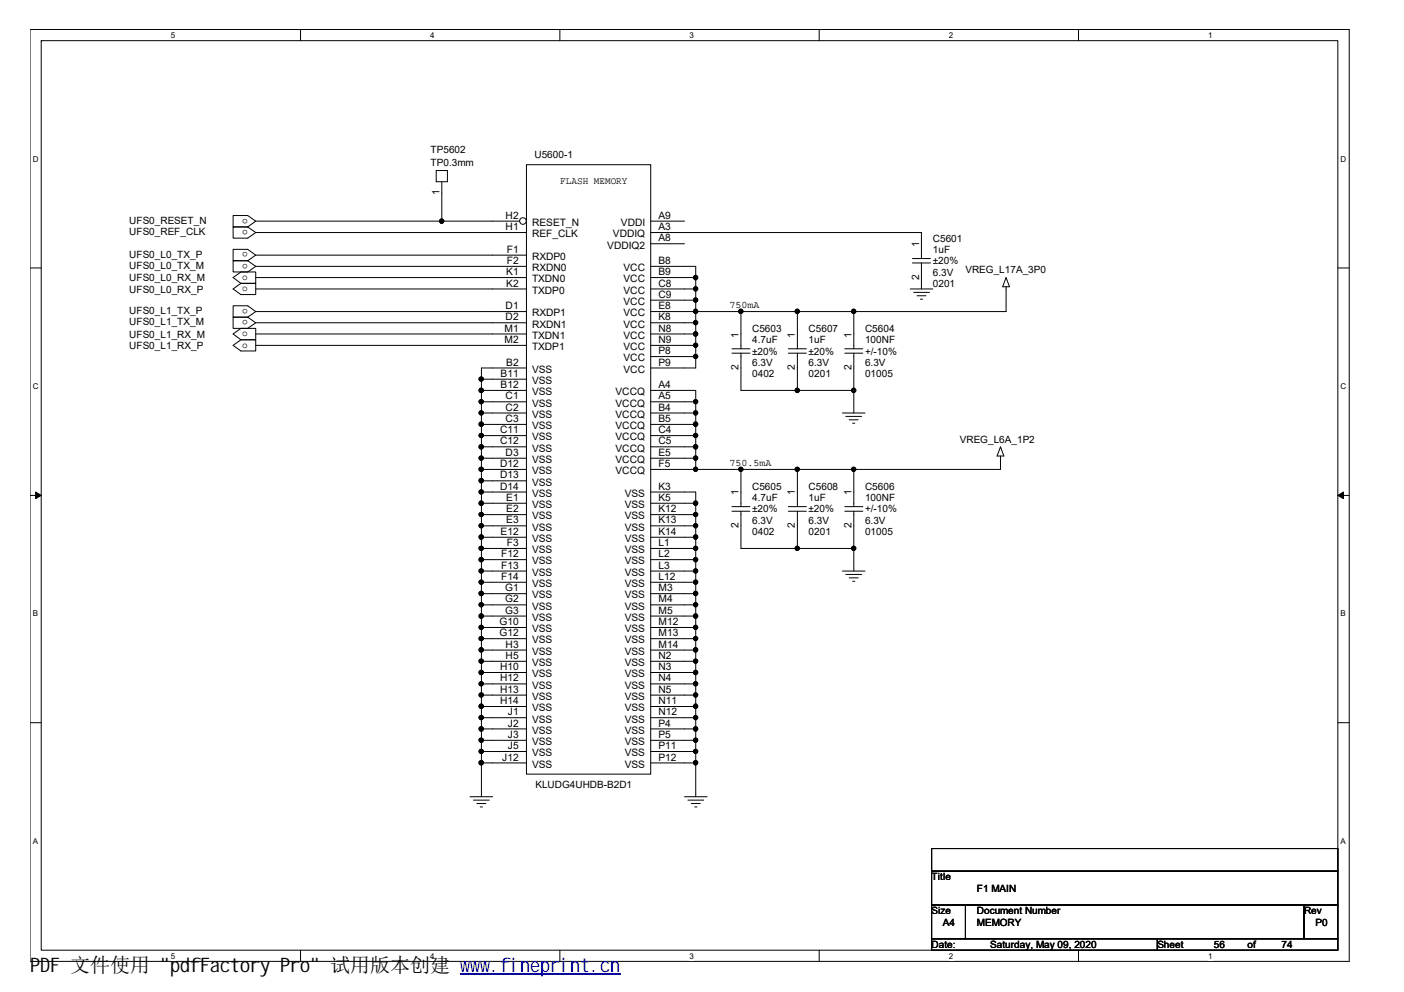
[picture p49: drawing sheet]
<svg xmlns="http://www.w3.org/2000/svg" width="297mm" height="210mm" viewBox="0 0 297 210" stroke-linecap="round" stroke-linejoin="round" font-family="sans-serif">
<defs><g id="words">
<text font-size="4.2" x="6.3" y="205.7">PDF 文件使用 &quot;pdfFactory Pro&quot; 试用版本创建 ww</text>
<text font-size="4.2" fill="#00f" x="99.5" y="205.7">w.fineprint.cn</text>
<g font-size="2.2">
<text x="93" y="41.3" transform="rotate(-90 93 41.3)">1</text>
<text x="107" y="46.3">H2</text>
<text x="112.6" y="47.8">RESET_N</text>
<text x="131.4" y="47.8">VDDI</text>
<text x="139.3" y="46.3">A9</text>
<text x="107" y="48.7">H1</text>
<text x="107.2" y="53.5">F1</text>
<text x="112.6" y="50.2">REF_CLK</text>
<text x="128.5" y="52.6">VDDIQ2</text>
<text x="129.7" y="50.2">VDDIQ</text>
<text x="139.3" y="48.7">A3</text>
<text x="139.3" y="51.1">A8</text>
<text x="194.4" y="52.3" transform="rotate(-90 194.4 52.3)">1</text>
<text x="107.1" y="58.2">K1</text>
<text x="107.2" y="55.9">F2</text>
<text x="112.6" y="55">RXDP0</text>
<text x="112.6" y="57.4">RXDN0</text>
<text x="112.6" y="59.7">TXDN0</text>
<text x="131.9" y="57.4">VCC</text>
<text x="131.9" y="59.7">VCC</text>
<text x="139.3" y="55.9">B8</text>
<text x="139.3" y="58.2">B9</text>
<text x="194.4" y="59.2" transform="rotate(-90 194.4 59.2)">2</text>
<text x="107" y="65.4">D1</text>
<text x="107.1" y="60.6">K2</text>
<text x="112.6" y="62.2">TXDP0</text>
<text x="131.9" y="62.2">VCC</text>
<text x="131.9" y="64.5">VCC</text>
<text x="139.3" y="60.6">C8</text>
<text x="139.3" y="63">C9</text>
<text x="139.3" y="65.4">E8</text>
<text x="106.7" y="70.2">M1</text>
<text x="107" y="67.8">D2</text>
<text x="112.6" y="66.9">RXDP1</text>
<text x="112.6" y="69.3">RXDN1</text>
<text x="112.6" y="71.7">TXDN1</text>
<text x="131.9" y="66.9">VCC</text>
<text x="131.9" y="69.3">VCC</text>
<text x="131.9" y="71.7">VCC</text>
<text x="139.3" y="67.8">K8</text>
<text x="139.3" y="70.2">N8</text>
<text x="156.3" y="71.4" transform="rotate(-90 156.3 71.4)">1</text>
<text x="168.2" y="71.4" transform="rotate(-90 168.2 71.4)">1</text>
<text x="180.1" y="71.4" transform="rotate(-90 180.1 71.4)">1</text>
<text x="106.7" y="72.6">M2</text>
<text x="107.1" y="77.4">B2</text>
<text x="112.6" y="74.1">TXDP1</text>
<text x="131.9" y="74.1">VCC</text>
<text x="131.9" y="76.5">VCC</text>
<text x="139.3" y="72.6">N9</text>
<text x="139.3" y="74.9">P8</text>
<text x="139.3" y="77.4">P9</text>
<text x="105.9" y="79.7">B11</text>
<text x="105.9" y="82.1">B12</text>
<text x="112.6" y="78.9">VSS</text>
<text x="112.6" y="81.3">VSS</text>
<text x="112.6" y="83.6">VSS</text>
<text x="130.2" y="83.6">VCCQ</text>
<text x="131.9" y="78.9">VCC</text>
<text x="139.3" y="82.1">A4</text>
<text x="156.3" y="78.3" transform="rotate(-90 156.3 78.3)">2</text>
<text x="168.2" y="78.3" transform="rotate(-90 168.2 78.3)">2</text>
<text x="180.1" y="78.3" transform="rotate(-90 180.1 78.3)">2</text>
<text x="107" y="84.5">C1</text>
<text x="107" y="86.9">C2</text>
<text x="107" y="89.3">C3</text>
<text x="112.6" y="86">VSS</text>
<text x="112.6" y="88.4">VSS</text>
<text x="130.2" y="86">VCCQ</text>
<text x="130.2" y="88.4">VCCQ</text>
<text x="139.3" y="84.5">A5</text>
<text x="139.3" y="86.9">B4</text>
<text x="139.3" y="89.3">B5</text>
<text x="105.8" y="91.7">C11</text>
<text x="105.8" y="94">C12</text>
<text x="112.6" y="90.8">VSS</text>
<text x="112.6" y="93.2">VSS</text>
<text x="112.6" y="95.6">VSS</text>
<text x="130.2" y="90.8">VCCQ</text>
<text x="130.2" y="93.2">VCCQ</text>
<text x="130.2" y="95.6">VCCQ</text>
<text x="139.3" y="91.7">C4</text>
<text x="139.3" y="94">C5</text>
<text x="105.8" y="98.8">D12</text>
<text x="105.8" y="101.2">D13</text>
<text x="107" y="96.4">D3</text>
<text x="112.6" y="98">VSS</text>
<text x="112.6" y="100.3">VSS</text>
<text x="130.2" y="98">VCCQ</text>
<text x="130.2" y="100.3">VCCQ</text>
<text x="139.3" y="96.4">E5</text>
<text x="139.3" y="98.8">F5</text>
<text x="105.8" y="103.6">D14</text>
<text x="107.1" y="106">E1</text>
<text x="112.6" y="102.8">VSS</text>
<text x="112.6" y="105.1">VSS</text>
<text x="112.6" y="107.5">VSS</text>
<text x="132.2" y="105.1">VSS</text>
<text x="132.2" y="107.5">VSS</text>
<text x="139.3" y="103.6">K3</text>
<text x="139.3" y="106">K5</text>
<text x="156.3" y="104.8" transform="rotate(-90 156.3 104.8)">1</text>
<text x="168.2" y="104.8" transform="rotate(-90 168.2 104.8)">1</text>
<text x="180.1" y="104.8" transform="rotate(-90 180.1 104.8)">1</text>
<text x="105.9" y="113.2">E12</text>
<text x="107.1" y="108.4">E2</text>
<text x="107.1" y="110.8">E3</text>
<text x="112.6" y="109.9">VSS</text>
<text x="112.6" y="112.3">VSS</text>
<text x="132.2" y="109.9">VSS</text>
<text x="132.2" y="112.3">VSS</text>
<text x="139.3" y="108.4">K12</text>
<text x="139.3" y="110.8">K13</text>
<text x="139.3" y="113.2">K14</text>
<text x="156.3" y="111.8" transform="rotate(-90 156.3 111.8)">2</text>
<text x="168.2" y="111.8" transform="rotate(-90 168.2 111.8)">2</text>
<text x="180.1" y="111.8" transform="rotate(-90 180.1 111.8)">2</text>
<text x="106" y="117.9">F12</text>
<text x="107.2" y="115.5">F3</text>
<text x="112.6" y="114.7">VSS</text>
<text x="112.6" y="117.1">VSS</text>
<text x="112.6" y="119.4">VSS</text>
<text x="132.2" y="114.7">VSS</text>
<text x="132.2" y="117.1">VSS</text>
<text x="132.2" y="119.4">VSS</text>
<text x="139.3" y="115.5">L1</text>
<text x="139.3" y="117.9">L2</text>
<text x="106" y="120.3">F13</text>
<text x="106" y="122.7">F14</text>
<text x="106.8" y="125.1">G1</text>
<text x="112.6" y="121.8">VSS</text>
<text x="112.6" y="124.2">VSS</text>
<text x="132.2" y="121.8">VSS</text>
<text x="132.2" y="124.2">VSS</text>
<text x="139.3" y="120.3">L3</text>
<text x="139.3" y="122.7">L12</text>
<text x="139.3" y="125.1">M3</text>
<text x="106.8" y="127.5">G2</text>
<text x="106.8" y="129.9">G3</text>
<text x="112.6" y="126.6">VSS</text>
<text x="112.6" y="129">VSS</text>
<text x="112.6" y="131.4">VSS</text>
<text x="132.2" y="126.6">VSS</text>
<text x="132.2" y="129">VSS</text>
<text x="132.2" y="131.4">VSS</text>
<text x="139.3" y="127.5">M4</text>
<text x="139.3" y="129.9">M5</text>
<text x="105.7" y="132.3">G10</text>
<text x="105.7" y="134.6">G12</text>
<text x="107" y="137">H3</text>
<text x="112.6" y="133.8">VSS</text>
<text x="112.6" y="136.2">VSS</text>
<text x="132.2" y="133.8">VSS</text>
<text x="132.2" y="136.2">VSS</text>
<text x="139.3" y="132.3">M12</text>
<text x="139.3" y="134.6">M13</text>
<text x="139.3" y="137">M14</text>
<text x="105.8" y="141.8">H10</text>
<text x="107" y="139.4">H5</text>
<text x="112.6" y="138.6">VSS</text>
<text x="112.6" y="140.9">VSS</text>
<text x="112.6" y="143.3">VSS</text>
<text x="132.2" y="138.6">VSS</text>
<text x="132.2" y="140.9">VSS</text>
<text x="132.2" y="143.3">VSS</text>
<text x="139.3" y="139.4">N2</text>
<text x="139.3" y="141.8">N3</text>
<text x="105.8" y="144.2">H12</text>
<text x="105.8" y="146.6">H13</text>
<text x="105.8" y="149">H14</text>
<text x="112.6" y="145.7">VSS</text>
<text x="112.6" y="148.1">VSS</text>
<text x="132.2" y="145.7">VSS</text>
<text x="132.2" y="148.1">VSS</text>
<text x="139.3" y="144.2">N4</text>
<text x="139.3" y="146.6">N5</text>
<text x="139.3" y="149">N11</text>
<text x="107.4" y="151.4">J1</text>
<text x="107.4" y="153.7">J2</text>
<text x="112.6" y="150.5">VSS</text>
<text x="112.6" y="152.9">VSS</text>
<text x="112.6" y="155.3">VSS</text>
<text x="132.2" y="150.5">VSS</text>
<text x="132.2" y="152.9">VSS</text>
<text x="132.2" y="155.3">VSS</text>
<text x="139.3" y="151.4">N12</text>
<text x="139.3" y="153.7">P4</text>
<text x="106.3" y="160.9">J12</text>
<text x="107.4" y="156.1">J3</text>
<text x="107.4" y="158.5">J5</text>
<text x="112.6" y="157.7">VSS</text>
<text x="112.6" y="160">VSS</text>
<text x="132.2" y="157.7">VSS</text>
<text x="132.2" y="160">VSS</text>
<text x="139.3" y="156.1">P5</text>
<text x="139.3" y="158.5">P11</text>
<text x="139.3" y="160.9">P12</text>
<text x="112.6" y="162.4">VSS</text>
<text x="132.2" y="162.4">VSS</text>
</g>
<g font-size="2.1">
<text x="91.1" y="32.3">TP5602</text>
<text x="91.1" y="35.2">TP0.3mm</text>
<text x="113.1" y="33.5">U5600-1</text>
<text x="118.5" y="38.9">FLASH MEMORY</text>
<text x="27.3" y="47.3">UFS0_RESET_N</text>
<text x="52.4" y="46.2" transform="rotate(-180 52.4 46.2)">o</text>
<text x="27.3" y="49.7">UFS0_REF_CLK</text>
<text x="52.4" y="48.6" transform="rotate(-180 52.4 48.6)">o</text>
<text x="52.4" y="53.4" transform="rotate(-180 52.4 53.4)">o</text>
<text x="197.4" y="51.2">C5601</text>
<text x="197.4" y="53.5">1uF</text>
<text x="27.3" y="56.9">UFS0_L0_TX_M</text>
<text x="27.3" y="54.5">UFS0_L0_TX_P</text>
<text x="27.3" y="59.5">UFS0_L0_RX_M</text>
<text x="51.2" y="59.2">o</text>
<text x="52.4" y="55.8" transform="rotate(-180 52.4 55.8)">o</text>
<text x="197.4" y="58.3">6.3V</text>
<text x="197.4" y="55.9">±20%</text>
<text x="204.3" y="57.8">VREG_L17A_3P0</text>
<text x="27.3" y="61.9">UFS0_L0_RX_P</text>
<text x="51.2" y="61.6">o</text>
<text x="52.4" y="65.3" transform="rotate(-180 52.4 65.3)">o</text>
<text x="154.3" y="65.2">750mA</text>
<text x="197.4" y="60.7">0201</text>
<text x="27.3" y="68.8">UFS0_L1_TX_M</text>
<text x="27.3" y="66.4">UFS0_L1_TX_P</text>
<text x="27.3" y="71.4">UFS0_L1_RX_M</text>
<text x="51.2" y="71.1">o</text>
<text x="52.4" y="67.7" transform="rotate(-180 52.4 67.7)">o</text>
<text x="159.1" y="70.2">C5603</text>
<text x="171.1" y="70.2">C5607</text>
<text x="183" y="70.2">C5604</text>
<text x="27.3" y="73.8">UFS0_L1_RX_P</text>
<text x="51.2" y="73.5">o</text>
<text x="159.1" y="77.4">6.3V</text>
<text x="159.1" y="75">±20%</text>
<text x="159.1" y="72.6">4.7uF</text>
<text x="171.1" y="75">±20%</text>
<text x="171.1" y="72.6">1uF</text>
<text x="171.1" y="77.4">6.3V</text>
<text x="183" y="72.6">100NF</text>
<text x="183" y="77.4">6.3V</text>
<text x="183" y="75">+/-10%</text>
<text x="159.1" y="79.8">0402</text>
<text x="171.1" y="79.8">0201</text>
<text x="183" y="79.8">01005</text>
<text x="203.1" y="93.7">VREG_L6A_1P2</text>
<text x="154.3" y="98.6">750.5mA</text>
<text x="159.1" y="103.7">C5605</text>
<text x="159.1" y="106.1">4.7uF</text>
<text x="171.1" y="103.7">C5608</text>
<text x="171.1" y="106.1">1uF</text>
<text x="183" y="103.7">C5606</text>
<text x="183" y="106.1">100NF</text>
<text x="159.1" y="113.2">0402</text>
<text x="159.1" y="110.8">6.3V</text>
<text x="159.1" y="108.4">±20%</text>
<text x="171.1" y="108.4">±20%</text>
<text x="171.1" y="113.2">0201</text>
<text x="171.1" y="110.8">6.3V</text>
<text x="183" y="113.2">01005</text>
<text x="183" y="110.8">6.3V</text>
<text x="183" y="108.4">+/-10%</text>
<text x="113.3" y="166.7">KLUDG4UHDB-B2D1</text>
<text x="197.1" y="186.3">Title</text>
<text x="206.7" y="188.7">F1 MAIN</text>
<text x="197.1" y="193.4">Size</text>
<text x="199.5" y="195.8">A4</text>
<text x="206.7" y="193.4">Document Number</text>
<text x="206.7" y="195.8">MEMORY</text>
<text x="275.9" y="193.4">Rev</text>
<text x="278.3" y="195.8">P0</text>
<text x="197.1" y="200.6">Date:</text>
<text x="209.5" y="200.6">Saturday, May 09, 2020</text>
<text x="244.9" y="200.6">Sheet</text>
<text x="256.8" y="200.6">56</text>
<text x="263.9" y="200.6">of</text>
<text x="271.1" y="200.6">74</text>
</g>
<g font-size="1.7">
<text x="36.2" y="8">5</text>
<text x="91" y="8">4</text>
<text x="145.9" y="8">3</text>
<text x="200.7" y="8">2</text>
<text x="255.6" y="8">1</text>
<text x="6.9" y="34.2">D</text>
<text x="283.6" y="34.2">D</text>
<text x="6.9" y="82.3">C</text>
<text x="283.6" y="82.3">C</text>
<text x="6.9" y="130.4">B</text>
<text x="283.6" y="130.4">B</text>
<text x="6.9" y="178.5">A</text>
<text x="283.6" y="178.5">A</text>
<text x="36.2" y="202.8">5</text>
<text x="91" y="202.8">4</text>
<text x="145.9" y="202.8">3</text>
<text x="200.7" y="202.8">2</text>
<text x="255.6" y="202.8">1</text>
</g>
</g></defs>
<path d="M6.3 6.2h279.2v197.2h-279.1zM8.7 8.6h274.3v192.5h-274.3z" fill="none" stroke="#000" stroke-width=".21"/>
<g fill="#fff">
<path d="M36.2 6.5h.9v1.9h-.9z"/>
<path d="M36.2 201.3h.9v1.9h-.9z"/>
</g>
<path d="M63.6 6.2v2.4M63.6 201.1v2.3" fill="none" stroke="#000" stroke-width=".21"/>
<g fill="#fff">
<path d="M91 6.5h.9v1.9h-.9z"/>
<path d="M91 201.3h.9v1.9h-.9z"/>
</g>
<path d="M118.4 6.2v2.4M118.4 201.1v2.3" fill="none" stroke="#000" stroke-width=".21"/>
<g fill="#fff">
<path d="M145.9 6.5h.9v1.9h-.9z"/>
<path d="M145.9 201.3h.9v1.9h-.9z"/>
</g>
<path d="M173.3 6.2v2.4M173.3 201.1v2.3" fill="none" stroke="#000" stroke-width=".21"/>
<g fill="#fff">
<path d="M200.7 6.5h1v1.9h-1z"/>
<path d="M200.7 201.3h1v1.9h-1z"/>
</g>
<path d="M228.2 6.2v2.4M228.2 201.1v2.3" fill="none" stroke="#000" stroke-width=".21"/>
<g fill="#fff">
<path d="M255.6 6.5h.9v1.9h-.9z"/>
<path d="M255.6 201.3h.9v1.9h-.9z"/>
<path d="M6.9 32.7h1.3v1.9h-1.3z"/>
<path d="M283.6 32.7h1.3v1.9h-1.3z"/>
<path d="M6.9 80.7h1.3v1.9h-1.3z"/>
<path d="M283.6 80.7h1.3v1.9h-1.3z"/>
</g>
<path d="M6.3 56.7h2.4M283 56.7h2.4" fill="none" stroke="#000" stroke-width=".21"/>
<g fill="#fff">
<path d="M6.9 128.9h1.2v1.9h-1.2z"/>
<path d="M283.6 128.9h1.2v1.9h-1.2z"/>
</g>
<path d="M6.3 104.8h2.4M283 104.8h2.4" fill="none" stroke="#000" stroke-width=".21"/>
<path d="M7.5 104.1l1.2 .7-1.2 .7zM283 104.8l1.2-.7v1.4z" fill="#000" stroke="#000" stroke-width=".21"/>
<g fill="#fff">
<path d="M6.9 177h1.2v1.9h-1.2z"/>
<path d="M283.6 177h1.2v1.9h-1.2z"/>
</g>
<g fill="none" stroke="#000" stroke-width=".21">
<path d="M111.4 34.9h26.3v128.9h-26.3zM49.3 45.6h3.1l1.7 1.2-1.7 1.2h-3.1zM49.3 48h3.1l1.7 1.2-1.7 1.2h-3.1zM49.3 55.2h3.1l1.7 1.2-1.7 1.1h-3.1zM49.3 52.8h3.1l1.7 1.2-1.7 1.2h-3.1zM49.3 58.7l1.7-1.2h3.1v2.5h-3.1zM212.9 58.7l.7 2h-1.5zM49.3 67.1h3.1l1.7 1.2-1.7 1.2h-3.1zM49.3 64.7h3.1l1.7 1.2-1.7 1.2h-3.1zM49.3 61.1l1.7-1.1h3.1v2.3h-3.1zM49.3 73.1l1.7-1.2h3.1v2.4h-3.1zM49.3 70.7l1.7-1.2h3.1v2.4h-3.1z"/>
<path d="M166.8 73.8h3.8M166.8 74.7h3.8M168.7 70.7v3.1M168.7 74.7v3.2M192.6 61.1h4.8M193.3 61.9h3.3M194 62.6h1.9M194.7 63.3h.5M212.9 60.7v.4M178.2 87.4h4.8M178.9 88.1h3.4M179.7 88.8h1.9"/>
<path d="M180.4 89.5h.4M211.7 96.5v.5M211.7 94.5l.7 2h-1.5zM178.2 120.8h4.8M178.9 121.6h3.4M179.7 122.3h1.9M180.4 123h.4M6.3 152.9h2.4M283 152.9h2.4M99.4 168.6h4.8M100.2 169.3h3.3M100.9 170h1.9"/>
<path d="M101.6 170.7h.5M144.8 168.6h4.8M145.5 169.3h3.4M146.3 170h1.9M147 170.7h.4M197.1 179.5h85.9v4.8h-85.9zM197.1 184.3h85.9v7.2h-85.9zM197.1 191.5h7.2v7.1h-7.2zM197.1 198.6h47.8v2.5h-47.8zM204.3 191.5h71.6v7.1h-71.6zM244.9 198.6h38.1v2.5h-38.1zM275.9 191.5h7.1v7.1h-7.1z"/>
</g>
<circle cx="110.6" cy="46.8" r=".7" fill="#fff" stroke="#000" stroke-width=".21"/>
<g fill="none" stroke="#000" stroke-width=".21">
<path d="M92.3 36.1h2.4v2.4h-2.4zM93.5 38.5v8.3h16.4M54.1 49.2h57.3M54.1 54h57.3M54.1 56.4h57.3M54.1 46.8h39.4M54.1 58.7h57.3M137.7 46.8h7.1M137.7 49.2h57.2v5.5M137.7 56.4h9.5v21.5h-9.5M137.7 58.7h9.5M137.7 51.6h7.1"/>
<path d="M193 54.7h3.9M193 55.6h3.9M194.9 55.6v5.5M54.1 65.9h57.3M54.1 68.3h57.3M54.1 70.7h57.3M54.1 73.1h57.3M54.1 61.1h57.3M111.4 77.9h-9.5v2.3h9.5M137.7 61.1h9.5M137.7 68.3h9.5M137.7 70.7h9.5"/>
<path d="M137.7 73.1h9.5M137.7 63.5h9.5M137.7 75.5h9.5M154.9 73.8h3.8M154.9 74.7h3.8M156.8 74.7v7.9h23.8M156.8 65.9v7.9M168.7 65.9v4.8M168.7 77.9v4.7M178.7 73.8h3.8M178.7 74.7h3.8M180.6 65.9v7.9"/>
<path d="M180.6 74.7v12.7M212.9 61.1v4.8h-75.2M101.9 85v14.3M101.9 80.2v2.4h9.5M101.9 82.6v2.4h9.5M101.9 99.3v2.4h9.5M101.9 87.4h9.5M101.9 89.8h9.5M101.9 92.2h9.5M101.9 94.5h9.5M101.9 97h9.5M101.9 99.3h9.5"/>
<path d="M137.7 82.6h9.5v16.7M137.7 85h9.5M137.7 87.4h9.5M137.7 89.8h9.5M137.7 92.2h9.5M137.7 94.5h9.5M137.7 97h9.5M137.7 99.3h31M156.8 99.3v7.9M180.6 99.3v7.9M180.6 99.3h-11.9v7.9M211.7 97v2.3h-31.1"/>
<path d="M101.9 108.9v9.5M101.9 101.7v2.4h9.5M101.9 104.1v2.4h9.5M101.9 106.5v2.4h9.5M101.9 118.4v2.4h9.5M101.9 111.3h9.5M101.9 113.7h9.5M101.9 116h9.5M101.9 118.4h9.5M137.7 104.1h9.5v64.5M137.7 106.5h9.5M137.7 108.9h9.5"/>
<path d="M137.7 111.3h9.5M137.7 113.7h9.5M137.7 116h9.5M137.7 118.4h9.5M154.9 107.2h3.8M154.9 108.2h3.8M156.8 108.2v7.8h11.9M166.8 107.2h3.8M166.8 108.2h3.8M168.7 108.2v7.8h11.9M178.7 107.2h3.8M178.7 108.2h3.8"/>
<path d="M180.6 108.2v12.6M101.9 125.6v21.5M101.9 120.8v2.4h9.5M101.9 123.2v2.4h9.5M101.9 128h9.5M101.9 130.4h9.5M101.9 132.8h9.5M101.9 135.1h9.5M101.9 137.6h9.5M101.9 139.9h9.5M137.7 120.8h9.5M137.7 123.2h9.5"/>
<path d="M137.7 125.6h9.5M137.7 128h9.5M137.7 130.4h9.5M137.7 132.8h9.5M137.7 135.1h9.5M137.7 137.6h9.5M137.7 139.9h9.5M101.9 154.2v14.4M101.9 147.1v2.4h9.5M101.9 149.5v2.4h9.5M101.9 151.9v2.3h9.5M101.9 142.3h9.5"/>
<path d="M101.9 144.7h9.5M101.9 147.1h9.5M101.9 156.6h9.5M101.9 159h9.5M137.7 142.3h9.5M137.7 144.7h9.5M137.7 147.1h9.5M137.7 149.5h9.5M137.7 151.9h9.5M137.7 154.2h9.5M137.7 156.6h9.5M137.7 159h9.5"/>
<path d="M101.9 161.4h9.5M137.7 161.4h9.5"/>
</g>
<g fill="#000" stroke="#000" stroke-width=".21">
<circle cx="93.4" cy="46.8" r=".46"/>
<circle cx="147.2" cy="58.7" r=".46"/>
<circle cx="147.2" cy="65.9" r=".46"/>
<circle cx="147.2" cy="70.7" r=".46"/>
<circle cx="147.2" cy="61.1" r=".45"/>
<circle cx="147.2" cy="68.3" r=".45"/>
<circle cx="147.2" cy="75.4" r=".45"/>
<circle cx="147.2" cy="63.5" r=".45"/>
<circle cx="147.2" cy="73.1" r=".45"/>
<circle cx="156.7" cy="65.9" r=".46"/>
<circle cx="168.7" cy="65.9" r=".46"/>
<circle cx="180.6" cy="65.9" r=".46"/>
<circle cx="101.8" cy="82.6" r=".47"/>
<circle cx="101.8" cy="94.5" r=".47"/>
<circle cx="101.8" cy="89.8" r=".47"/>
<circle cx="101.8" cy="92.1" r=".46"/>
<circle cx="101.8" cy="80.2" r=".46"/>
<circle cx="101.8" cy="96.9" r=".46"/>
<circle cx="101.8" cy="99.3" r=".46"/>
<circle cx="101.8" cy="85" r=".46"/>
<circle cx="101.8" cy="87.4" r=".46"/>
<circle cx="147.2" cy="94.5" r=".46"/>
<circle cx="147.2" cy="89.8" r=".46"/>
<circle cx="147.2" cy="92.1" r=".45"/>
<circle cx="147.2" cy="99.3" r=".45"/>
<circle cx="147.2" cy="85" r=".45"/>
<circle cx="147.2" cy="96.9" r=".45"/>
<circle cx="147.2" cy="87.4" r=".45"/>
<circle cx="156.7" cy="99.3" r=".45"/>
<circle cx="168.7" cy="82.6" r=".46"/>
<circle cx="168.7" cy="99.3" r=".45"/>
<circle cx="180.6" cy="82.6" r=".46"/>
<circle cx="180.6" cy="99.3" r=".45"/>
<circle cx="101.8" cy="101.7" r=".47"/>
<circle cx="101.8" cy="106.5" r=".47"/>
<circle cx="101.8" cy="118.4" r=".47"/>
<circle cx="101.8" cy="113.6" r=".47"/>
<circle cx="101.8" cy="111.2" r=".46"/>
<circle cx="101.8" cy="108.9" r=".46"/>
<circle cx="101.8" cy="104.1" r=".46"/>
<circle cx="101.8" cy="116" r=".46"/>
<circle cx="147.2" cy="106.5" r=".46"/>
<circle cx="147.2" cy="113.6" r=".46"/>
<circle cx="147.2" cy="118.4" r=".46"/>
<circle cx="147.2" cy="108.9" r=".45"/>
<circle cx="147.2" cy="111.2" r=".45"/>
<circle cx="147.2" cy="116" r=".45"/>
<circle cx="168.7" cy="116" r=".45"/>
<circle cx="180.6" cy="116" r=".45"/>
<circle cx="101.8" cy="125.6" r=".47"/>
<circle cx="101.8" cy="137.5" r=".47"/>
<circle cx="101.8" cy="130.4" r=".47"/>
<circle cx="101.8" cy="120.8" r=".46"/>
<circle cx="101.8" cy="132.7" r=".46"/>
<circle cx="101.8" cy="123.2" r=".46"/>
<circle cx="101.8" cy="128" r=".46"/>
<circle cx="101.8" cy="135.1" r=".46"/>
<circle cx="101.8" cy="139.9" r=".46"/>
<circle cx="147.2" cy="130.4" r=".46"/>
<circle cx="147.2" cy="137.5" r=".46"/>
<circle cx="147.2" cy="125.6" r=".46"/>
<circle cx="147.2" cy="132.7" r=".45"/>
<circle cx="147.2" cy="135.1" r=".45"/>
<circle cx="147.2" cy="128" r=".45"/>
<circle cx="147.2" cy="123.2" r=".45"/>
<circle cx="147.2" cy="120.8" r=".45"/>
<circle cx="147.2" cy="139.9" r=".45"/>
<circle cx="101.8" cy="149.4" r=".47"/>
<circle cx="101.8" cy="142.3" r=".47"/>
<circle cx="101.8" cy="154.2" r=".47"/>
<circle cx="101.8" cy="144.7" r=".46"/>
<circle cx="101.8" cy="156.6" r=".46"/>
<circle cx="101.8" cy="147.1" r=".46"/>
<circle cx="101.8" cy="159" r=".46"/>
<circle cx="101.8" cy="151.8" r=".46"/>
<circle cx="147.2" cy="149.4" r=".46"/>
<circle cx="147.2" cy="142.3" r=".46"/>
<circle cx="147.2" cy="154.2" r=".46"/>
<circle cx="147.2" cy="147.1" r=".45"/>
<circle cx="147.2" cy="144.7" r=".45"/>
<circle cx="147.2" cy="156.6" r=".45"/>
<circle cx="147.2" cy="151.8" r=".45"/>
<circle cx="147.2" cy="159" r=".45"/>
<circle cx="101.8" cy="161.4" r=".47"/>
<circle cx="147.2" cy="161.4" r=".46"/>
</g>
<path d="M97.4 206h33.8M97.4 206.2h33.8" fill="none" stroke="#00f" stroke-width=".21"/>
<use href="#words"/>
</svg>
